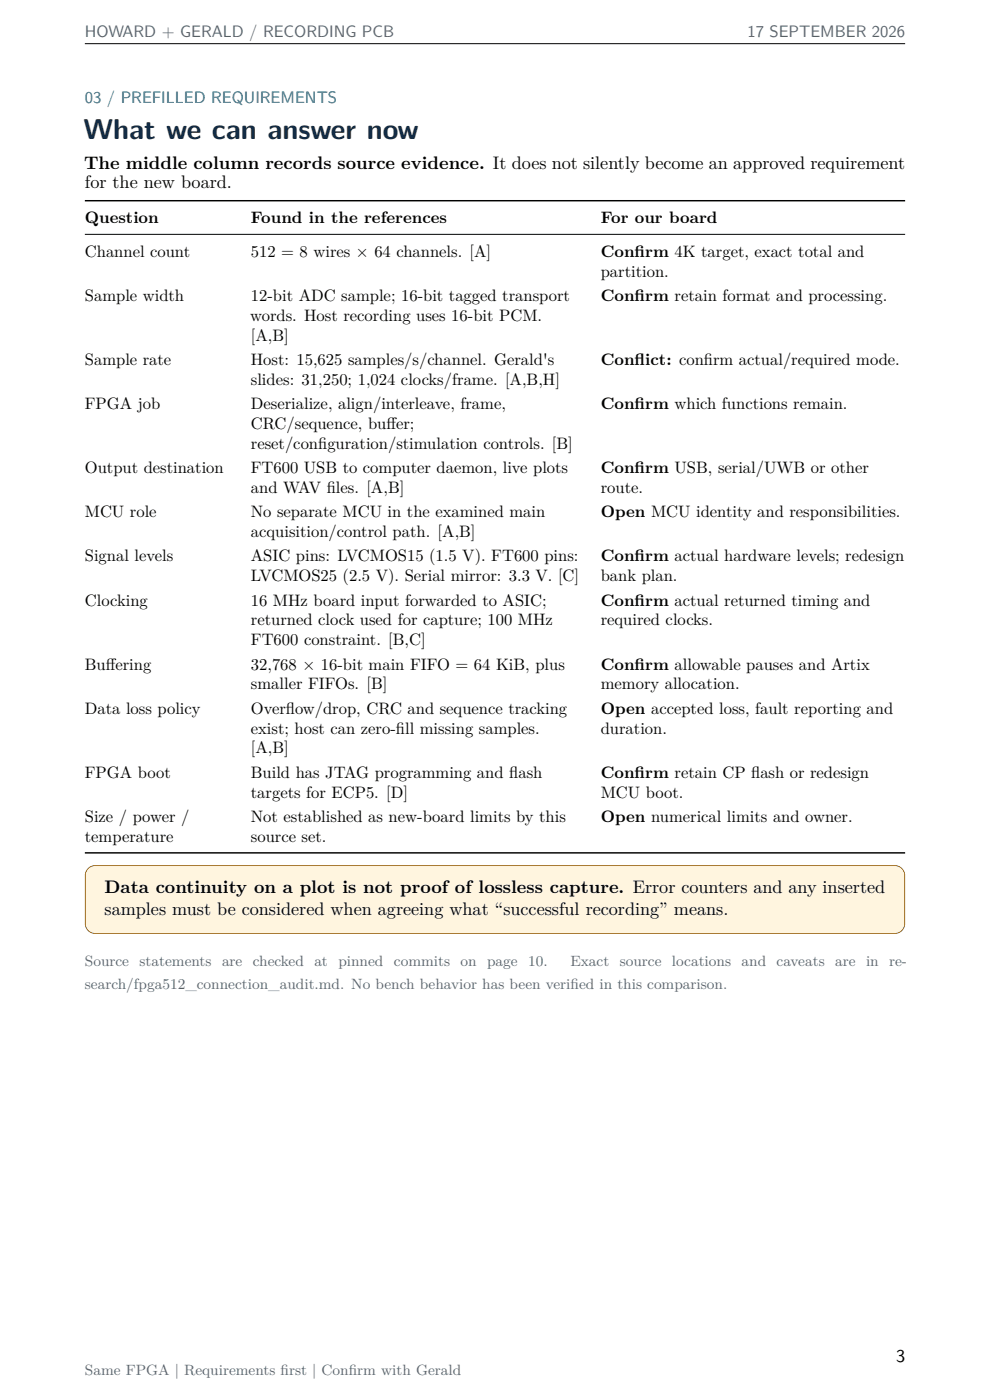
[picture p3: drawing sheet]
<svg xmlns="http://www.w3.org/2000/svg" width="210mm" height="297mm" viewBox="0 0 210 297" stroke-linecap="round" stroke-linejoin="round" font-family="sans-serif">
<defs><g id="words">
<text font-size="6.1" fill="#132c45" x="17.7" y="29.4">What we can answer now</text>
<g font-size="3.8">
<text x="17.8" y="35.7">The middle column records source evidence. It does not silently become an approved requirement</text>
<text x="18" y="40">for the new board.</text>
<text x="22.2" y="189.4">Data continuity on a plot is not proof of lossless capture. Error counters and any inserted</text>
<text x="22.2" y="194.2">samples must be considered when agreeing what “successful recording” means.</text>
<text x="190.1" y="289">3</text>
</g>
<g font-size="3.5" fill="#536477">
<text x="18" y="7.9">HOWARD + GERALD / RECORDING PCB</text>
<text x="158.5" y="7.9">17 SEPTEMBER 2026</text>
</g>
<text font-size="3.5" fill="#087f8c" x="18" y="21.9">03 / PREFILLED REQUIREMENTS</text>
<g font-size="3.5">
<text x="18" y="47.4">Question</text>
<text x="53.2" y="47.4">Found in the references</text>
<text x="127.4" y="47.4">For our board</text>
<text x="18" y="54.5">Channel count</text>
<text x="53.2" y="54.5">512 = 8 wires × 64 channels. [A]</text>
<text x="127.4" y="54.5">Conf</text>
<text x="127.4" y="58.7">partition.</text>
<text x="134.6" y="54.5">irm 4K target, exact total and</text>
<text x="18" y="63.9">Sample width</text>
<text x="53.2" y="63.9">12-bit ADC sample; 16-bit tagged transport</text>
<text x="127.4" y="63.9">Conf</text>
<text x="134.6" y="63.9">irm retain format and processing.</text>
<text x="53.1" y="68.1">words. Host recording uses 16-bit PCM.</text>
<text x="18" y="77.4">Sample rate</text>
<text x="53.2" y="72.3">[A,B]</text>
<text x="53.2" y="77.4">Host: 15,625 samples/s/channel. Gerald's</text>
<text x="127.4" y="77.4">Conf</text>
<text x="134.6" y="77.4">lict: conf</text>
<text x="149.3" y="77.4">irm actual/required mode.</text>
<text x="53.2" y="81.7">slides: 31,250; 1,024 clocks/frame. [A,B,H]</text>
<text x="18" y="86.8">FPGA job</text>
<text x="53.2" y="86.8">Deserialize, align/interleave, frame,</text>
<text x="127.4" y="86.8">Conf</text>
<text x="134.6" y="86.8">irm which functions remain.</text>
<text x="53.2" y="91">CRC/sequence, buf</text>
<text x="53.2" y="95.2">reset/conf</text>
<text x="67.5" y="95.2">iguration/stimulation controls. [B]</text>
<text x="82" y="91">fer;</text>
<text x="18" y="100.4">Output destination</text>
<text x="53.2" y="100.4">FT600 USB to computer daemon, live plots</text>
<text x="127.4" y="100.4">Conf</text>
<text x="134.6" y="100.4">irm USB, serial/UWB or other</text>
<text x="53.2" y="104.6">and WAV f</text>
<text x="69.3" y="104.6">iles. [A,B]</text>
<text x="127.4" y="104.6">route.</text>
<text x="18" y="109.7">MCU role</text>
<text x="53.2" y="109.7">No separate MCU in the examined main</text>
<text x="53.2" y="114">acquisition/control path. [A,B]</text>
<text x="127.4" y="109.7">Open MCU identity and responsibilities.</text>
<text x="18" y="119.1">Signal levels</text>
<text x="53.2" y="119.1">ASIC pins: LVCMOS15 (1.5 V). FT600 pins:</text>
<text x="127.4" y="119.1">Conf</text>
<text x="134.6" y="119.1">irm actual hardware levels; redesign</text>
<text x="53.2" y="123.3">LVCMOS25 (2.5 V). Serial mirror: 3.3 V. [C]</text>
<text x="127.4" y="123.3">bank plan.</text>
<text x="18" y="128.5">Clocking</text>
<text x="53.2" y="128.5">16 MHz board input forwarded to ASIC;</text>
<text x="127.4" y="128.5">Conf</text>
<text x="134.6" y="128.5">irm actual returned timing and</text>
<text x="53.2" y="132.7">returned clock used for capture; 100 MHz</text>
<text x="53.2" y="136.9">FT600 constraint. [B,C]</text>
<text x="127.4" y="132.7">required clocks.</text>
<text x="18" y="142">Buf</text>
<text x="22.4" y="142">fering</text>
<text x="53.2" y="142">32,768 × 16-bit main FIFO = 64 KiB, plus</text>
<text x="127.4" y="142">Conf</text>
<text x="134.6" y="142">irm allowable pauses and Artix</text>
<text x="53.2" y="146.3">smaller FIFOs. [B]</text>
<text x="127.4" y="146.3">memory allocation.</text>
<text x="18" y="151.4">Data loss policy</text>
<text x="53.2" y="151.4">Overf</text>
<text x="53.2" y="155.6">exist; host can zero-f</text>
<text x="60.6" y="151.4">low/drop, CRC and sequence tracking</text>
<text x="84" y="155.6">ill missing samples.</text>
<text x="127.4" y="151.4">Open accepted loss, fault reporting and</text>
<text x="127.4" y="155.6">duration.</text>
<text x="53.2" y="159.8">[A,B]</text>
<text x="18" y="165">FPGA boot</text>
<text x="53.2" y="165">Build has JTAG programming and f</text>
<text x="108" y="165">lash</text>
<text x="127.4" y="165">Conf</text>
<text x="134.6" y="165">irm retain CP f</text>
<text x="159.3" y="165">lash or redesign</text>
<text x="53.2" y="169.2">targets for ECP5. [D]</text>
<text x="127.4" y="169.2">MCU boot.</text>
<text x="18" y="174.4">Size / power /</text>
<text x="18" y="178.6">temperature</text>
<text x="53.2" y="174.4">Not established as new-board limits by this</text>
<text x="53.2" y="178.6">source set.</text>
<text x="127.4" y="174.4">Open numerical limits and owner.</text>
</g>
<g font-size="3.2" fill="#536477">
<text x="18" y="205">Source statements are checked at pinned commits on page 10.</text>
<text x="18" y="209.8">search/fpga512_connection_audit.md. No bench behavior has been verif</text>
<text x="121" y="205">Exact source locations and caveats are in re-</text>
<text x="121" y="209.8">ied in this comparison.</text>
<text x="18" y="291.7">Same FPGA | Requirements f</text>
<text x="59.5" y="291.7">irst | Conf</text>
<text x="74" y="291.7">irm with Gerald</text>
</g>
</g></defs>
<path d="M18 9.3h174M18 49.7h174" fill="none" stroke="#000" stroke-width=".21"/>
<path d="M18 42.6h174M18 180.9h174" fill="none" stroke="#000" stroke-width=".31"/>
<path d="M18.6 184.2l1-.6 .6-.1h169.6a2.18 2.18 0 0 1 2.2 2.2v10.2a2.18 2.18 0 0 1-2.2 2.2h-169.6a2.18 2.18 0 0 1-2.2-2.2v-10.2l.1-.6z" fill="#98600a"/>
<path d="M18.8 184.3l.8-.5 .6-.1h169.6a2 2 0 0 1 2 2v10.2a2 2 0 0 1-2 2h-169.6a2 2 0 0 1-2-2v-10.2v-.5z" fill="#fff5df"/>
<use href="#words"/>
</svg>
